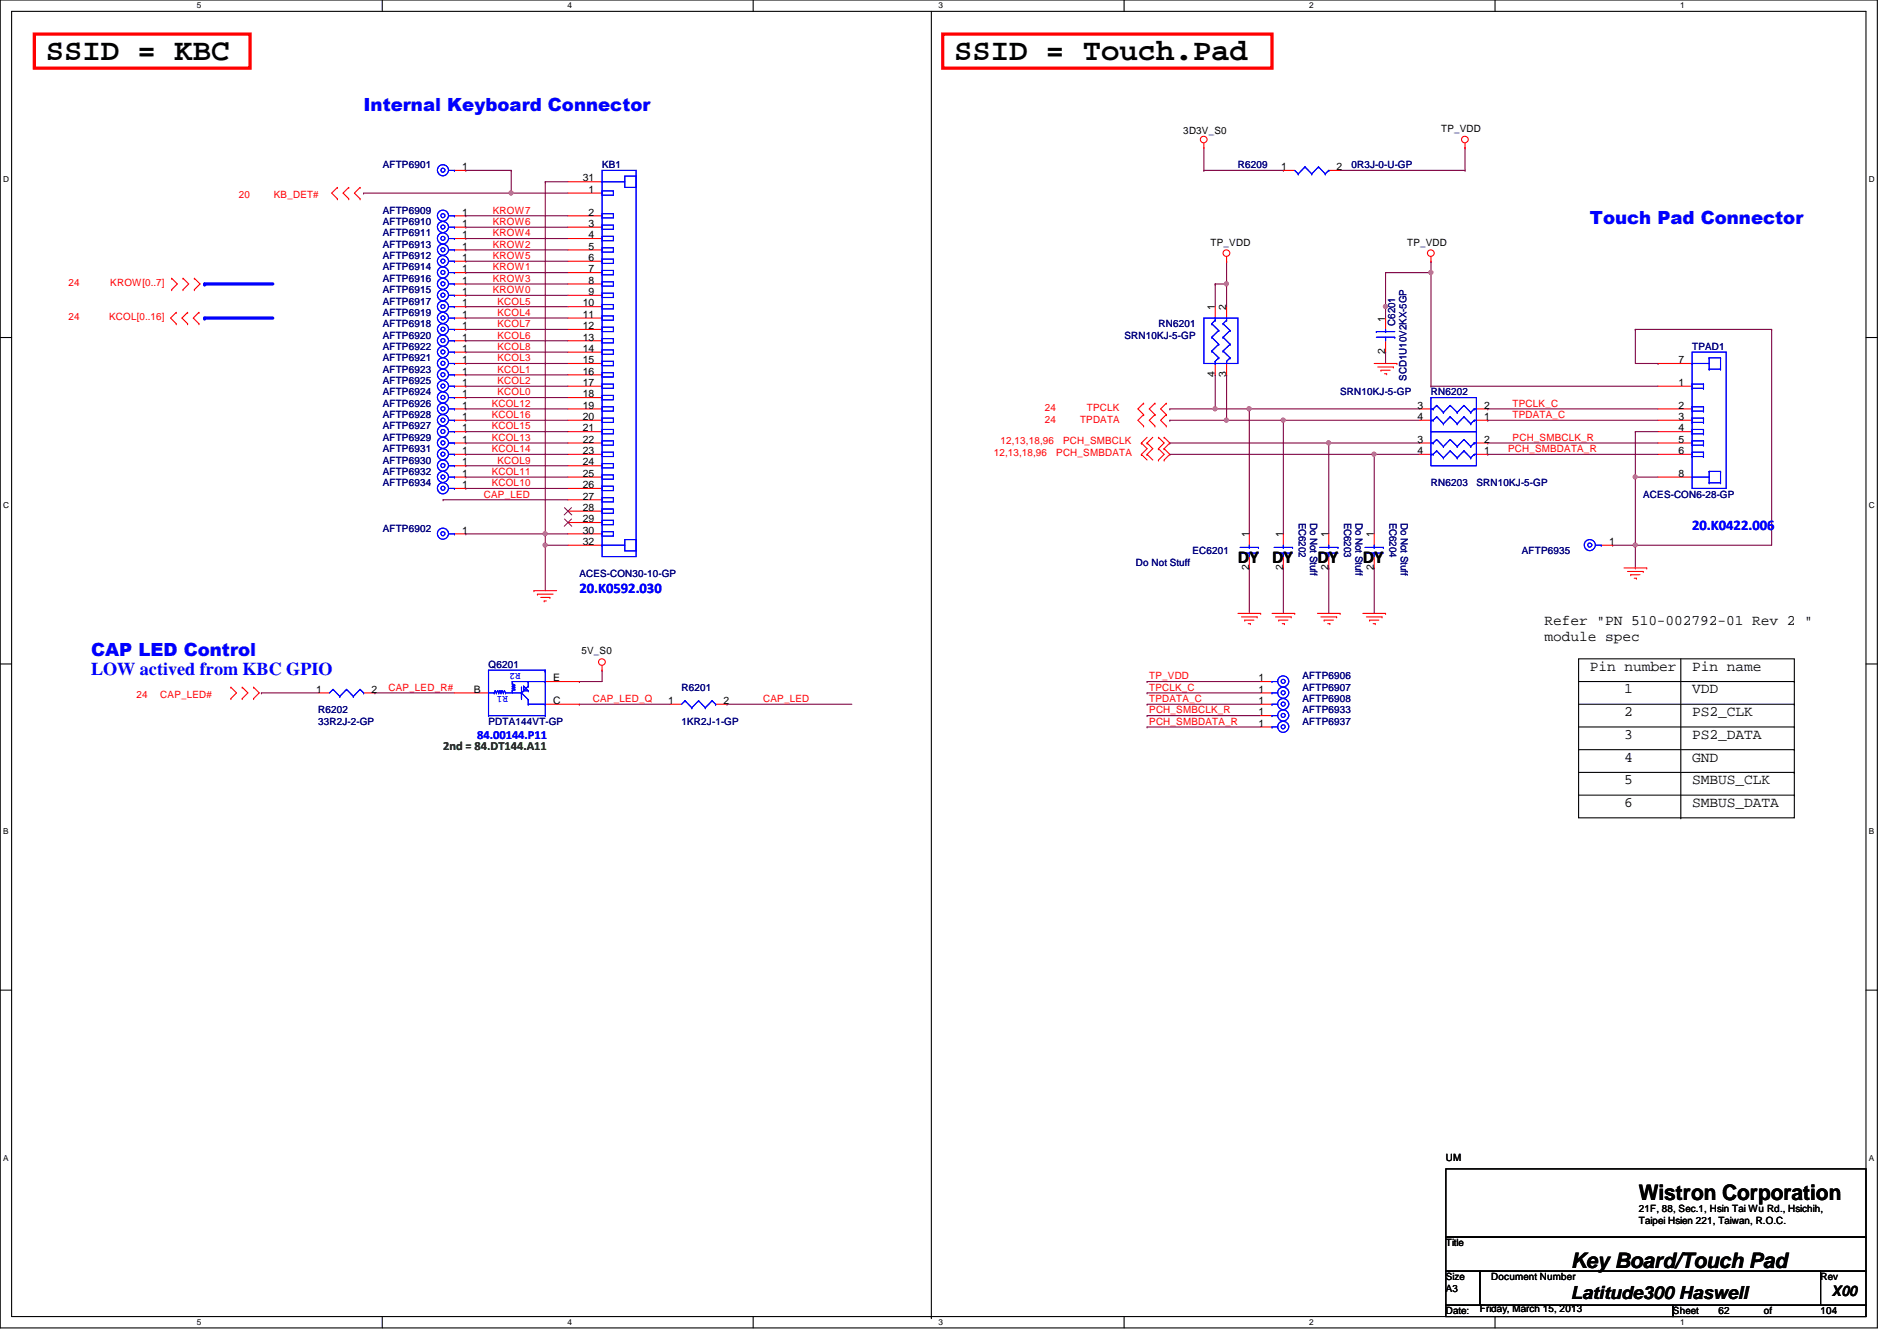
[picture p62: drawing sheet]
<svg xmlns="http://www.w3.org/2000/svg" width="297mm" height="210mm" viewBox="0 0 297 210" stroke-linecap="round" stroke-linejoin="round" font-family="sans-serif">
<defs><g id="words">
<g font-size="4.8">
<text x="7.2" y="9.4">SSID = KBC</text>
<text x="149.4" y="9.4">SSID = Touch.Pad</text>
</g>
<g font-size="3.3">
<text x="256.6" y="187.9">Wistron Corporation</text>
<text x="246" y="198.5">Key Board/Touch Pad</text>
</g>
<g font-size="2.8" fill="#00f">
<text x="56.9" y="17.4">Internal Keyboard Connector</text>
<text x="249" y="35.1">Touch Pad Connector</text>
<text x="14.3" y="105.7">LOW actived from KBC GPIO</text>
<text x="14.3" y="102.7">CAP LED Control</text>
</g>
<g font-size="2.8">
<text x="193.8" y="88.1">DY</text>
<text x="199.2" y="88.1">DY</text>
<text x="206.3" y="88.1">DY</text>
<text x="213.4" y="88.1">DY</text>
<text x="246" y="203.3">Latitude300 Haswell</text>
</g>
<g font-size="2.3" fill="#00f">
<text x="265" y="82.9">20.K0422.006</text>
<text x="90.7" y="92.8">20.K0592.030</text>
</g>
<g font-size="2.3">
<text x="241.8" y="97.9">Refer &quot;PN 510-002792-01 Rev 2 &quot;</text>
<text x="241.8" y="100.4">module spec</text>
<text x="249" y="105">Pin number</text>
<text x="265" y="105">Pin name</text>
<text x="254.3" y="112.1">2</text>
<text x="254.3" y="108.5">1</text>
<text x="265" y="112.1">PS2_CLK</text>
<text x="265" y="108.5">VDD</text>
<text x="254.3" y="115.7">3</text>
<text x="254.3" y="119.2">4</text>
<text x="265" y="115.7">PS2_DATA</text>
<text x="265" y="119.2">GND</text>
<text x="254.3" y="122.8">5</text>
<text x="265" y="122.8">SMBUS_CLK</text>
<text x="254.3" y="126.3">6</text>
<text x="265" y="126.3">SMBUS_DATA</text>
<text x="286.8" y="202.8">X00</text>
</g>
<text font-size="1.9" fill="#008000" x="69.4" y="117.4">2nd = 84.DT144.A11</text>
<text font-size="1.9" fill="#00f" x="74.7" y="115.7">84.00144.P11</text>
<g font-size="1.6">
<text x="185.3" y="21">3D3V_S0</text>
<text x="225.7" y="20.7">TP_VDD</text>
<text x="72.4" y="26.6">1</text>
<text x="91.3" y="28.4">31</text>
<text x="200.6" y="26.6">1</text>
<text x="209.3" y="26.6">2</text>
<text x="72.4" y="33.7">1</text>
<text x="72.4" y="35.5">1</text>
<text x="92.2" y="30.2">1</text>
<text x="92.2" y="33.7">2</text>
<text x="92.2" y="35.5">3</text>
<text x="72.4" y="40.9">1</text>
<text x="72.4" y="39.1">1</text>
<text x="72.4" y="37.3">1</text>
<text x="92.2" y="37.3">4</text>
<text x="92.2" y="39.1">5</text>
<text x="92.2" y="40.9">6</text>
<text x="189.6" y="38.4">TP_VDD</text>
<text x="220.3" y="38.4">TP_VDD</text>
<text x="72.4" y="44.4">1</text>
<text x="72.4" y="42.6">1</text>
<text x="72.4" y="46.2">1</text>
<text x="72.4" y="48">1</text>
<text x="91.3" y="48">10</text>
<text x="92.2" y="42.6">7</text>
<text x="92.2" y="44.4">8</text>
<text x="92.2" y="46.2">9</text>
<text x="72.4" y="49.7">1</text>
<text x="72.4" y="53.3">1</text>
<text x="72.4" y="51.5">1</text>
<text x="91.3" y="49.7">11</text>
<text x="91.3" y="51.5">12</text>
<text x="91.3" y="53.3">13</text>
<text x="190.2" y="48.6" transform="rotate(-90 190.2 48.6)">1</text>
<text x="192" y="48.6" transform="rotate(-90 192 48.6)">2</text>
<text x="216.9" y="50.3" transform="rotate(-90 216.9 50.3)">1</text>
<text x="72.4" y="58.6">1</text>
<text x="72.4" y="56.9">1</text>
<text x="72.4" y="55.1">1</text>
<text x="91.3" y="55.1">14</text>
<text x="91.3" y="56.9">15</text>
<text x="91.3" y="58.6">16</text>
<text x="190.2" y="59" transform="rotate(-90 190.2 59)">4</text>
<text x="192" y="59" transform="rotate(-90 192 59)">3</text>
<text x="216.9" y="55.5" transform="rotate(-90 216.9 55.5)">2</text>
<text x="262.8" y="56.9">7</text>
<text x="72.4" y="64">1</text>
<text x="72.4" y="65.7">1</text>
<text x="72.4" y="60.4">1</text>
<text x="72.4" y="62.2">1</text>
<text x="91.3" y="60.4">17</text>
<text x="91.3" y="62.2">18</text>
<text x="91.3" y="64">19</text>
<text x="91.3" y="65.7">20</text>
<text x="222" y="64">3</text>
<text x="222" y="65.7">4</text>
<text x="232.4" y="65.7">1</text>
<text x="232.4" y="64">2</text>
<text x="262.8" y="60.4">1</text>
<text x="262.8" y="64">2</text>
<text x="262.8" y="65.7">3</text>
<text x="72.4" y="71.1">1</text>
<text x="72.4" y="69.3">1</text>
<text x="72.4" y="67.5">1</text>
<text x="91.3" y="67.5">21</text>
<text x="91.3" y="69.3">22</text>
<text x="91.3" y="71.1">23</text>
<text x="222" y="69.3">3</text>
<text x="222" y="71.1">4</text>
<text x="232.4" y="71.1">1</text>
<text x="232.4" y="69.3">2</text>
<text x="262.8" y="67.5">4</text>
<text x="262.8" y="69.3">5</text>
<text x="262.8" y="71.1">6</text>
<text x="72.4" y="72.9">1</text>
<text x="72.4" y="74.6">1</text>
<text x="72.4" y="76.4">1</text>
<text x="91.3" y="72.9">24</text>
<text x="91.3" y="74.6">25</text>
<text x="91.3" y="76.4">26</text>
<text x="262.8" y="74.6">8</text>
<text x="72.4" y="83.5">1</text>
<text x="91.3" y="78.2">27</text>
<text x="91.3" y="80">28</text>
<text x="91.3" y="81.7">29</text>
<text x="91.3" y="83.5">30</text>
<text x="91.3" y="85.3">32</text>
<text x="195.6" y="89.2" transform="rotate(-90 195.6 89.2)">2</text>
<text x="195.6" y="84.1" transform="rotate(-90 195.6 84.1)">1</text>
<text x="200.9" y="89.2" transform="rotate(-90 200.9 89.2)">2</text>
<text x="200.9" y="84.1" transform="rotate(-90 200.9 84.1)">1</text>
<text x="208" y="89.2" transform="rotate(-90 208 89.2)">2</text>
<text x="208" y="84.1" transform="rotate(-90 208 84.1)">1</text>
<text x="215.1" y="89.2" transform="rotate(-90 215.1 89.2)">2</text>
<text x="215.1" y="84.1" transform="rotate(-90 215.1 84.1)">1</text>
<text x="252" y="85.3">1</text>
<text x="86.6" y="106.6">E</text>
<text x="91.1" y="102.4">5V_S0</text>
<text x="197.1" y="106.6">1</text>
<text x="49.5" y="108.4">1</text>
<text x="58.2" y="108.4">2</text>
<text x="74.2" y="108.4">B</text>
<text x="86.6" y="110.2">C</text>
<text x="104.6" y="110.2">1</text>
<text x="113.3" y="110.2">2</text>
<text x="197.1" y="112">1</text>
<text x="197.1" y="113.7">1</text>
<text x="197.1" y="108.4">1</text>
<text x="197.1" y="110.2">1</text>
<text x="226.4" y="181.7">UM</text>
<text x="256.6" y="189.7">21F, 88, Sec.1, Hsin Tai Wu Rd., Hsichih,</text>
<text x="256.6" y="191.6">Taipei Hsien 221, Taiwan, R.O.C.</text>
<text x="226.4" y="195.1">Title</text>
<text x="226.4" y="200.4">Size</text>
<text x="226.4" y="202.2">A3</text>
<text x="233.5" y="200.4">Document Number</text>
<text x="285.1" y="200.4">Rev</text>
<text x="226.4" y="205.7">Date:</text>
<text x="231.7" y="205.4">Friday, March 15, 2013</text>
<text x="262" y="205.7">Sheet</text>
<text x="269.1" y="205.7">62</text>
<text x="276.2" y="205.7">of</text>
<text x="285.1" y="205.7">104</text>
</g>
<g font-size="1.6" fill="#000080">
<text x="59.9" y="26.3">AFTP6901</text>
<text x="94.3" y="26.3">KB1</text>
<text x="193.8" y="26.3">R6209</text>
<text x="211.6" y="26.3">0R3J-0-U-GP</text>
<text x="59.9" y="33.4">AFTP6909</text>
<text x="59.9" y="35.2">AFTP6910</text>
<text x="59.9" y="40.6">AFTP6912</text>
<text x="59.9" y="38.8">AFTP6913</text>
<text x="59.9" y="37">AFTP6911</text>
<text x="59.9" y="44.1">AFTP6916</text>
<text x="59.9" y="42.3">AFTP6914</text>
<text x="59.9" y="45.9">AFTP6915</text>
<text x="59.9" y="47.7">AFTP6917</text>
<text x="59.9" y="49.4">AFTP6919</text>
<text x="59.9" y="53">AFTP6920</text>
<text x="59.9" y="51.2">AFTP6918</text>
<text x="176.1" y="53">SRN10KJ-5-GP</text>
<text x="181.4" y="51.2">RN6201</text>
<text x="218.4" y="51" transform="rotate(-90 218.4 51)">C6201</text>
<text x="59.9" y="58.3">AFTP6923</text>
<text x="59.9" y="56.6">AFTP6921</text>
<text x="59.9" y="54.8">AFTP6922</text>
<text x="220.2" y="59.6" transform="rotate(-90 220.2 59.6)">SCD1U10V2KX-5GP</text>
<text x="265" y="54.8">TPAD1</text>
<text x="59.9" y="63.7">AFTP6926</text>
<text x="59.9" y="65.4">AFTP6928</text>
<text x="59.9" y="60.1">AFTP6925</text>
<text x="59.9" y="61.9">AFTP6924</text>
<text x="209.8" y="61.9">SRN10KJ-5-GP</text>
<text x="224.1" y="61.9">RN6202</text>
<text x="59.9" y="70.8">AFTP6931</text>
<text x="59.9" y="69">AFTP6929</text>
<text x="59.9" y="67.2">AFTP6927</text>
<text x="59.9" y="72.6">AFTP6930</text>
<text x="59.9" y="74.3">AFTP6932</text>
<text x="59.9" y="76.1">AFTP6934</text>
<text x="224.1" y="76.1">RN6203</text>
<text x="231.2" y="76.1">SRN10KJ-5-GP</text>
<text x="257.3" y="77.9">ACES-CON6-28-GP</text>
<text x="59.9" y="83.2">AFTP6902</text>
<text x="203.4" y="81.8" transform="rotate(90 203.4 81.8)">EC6202</text>
<text x="205.1" y="81.8" transform="rotate(90 205.1 81.8)">Do Not Stuff</text>
<text x="210.5" y="81.8" transform="rotate(90 210.5 81.8)">EC6203</text>
<text x="212.3" y="81.8" transform="rotate(90 212.3 81.8)">Do Not Stuff</text>
<text x="217.6" y="81.8" transform="rotate(90 217.6 81.8)">EC6204</text>
<text x="219.4" y="81.8" transform="rotate(90 219.4 81.8)">Do Not Stuff</text>
<text x="177.8" y="88.6">Do Not Stuff</text>
<text x="186.7" y="86.8">EC6201</text>
<text x="238.3" y="86.8">AFTP6935</text>
<text x="90.7" y="90.3">ACES-CON30-10-GP</text>
<text x="76.5" y="104.6">Q6201</text>
<text x="204" y="106.3">AFTP6906</text>
<text x="49.8" y="111.7">R6202</text>
<text x="49.8" y="113.5">33R2J-2-GP</text>
<text x="76.5" y="113.5">PDTA144VT-GP</text>
<text x="106.7" y="108.1">R6201</text>
<text x="106.7" y="113.5">1KR2J-1-GP</text>
<text x="204" y="111.7">AFTP6933</text>
<text x="204" y="113.5">AFTP6937</text>
<text x="204" y="108.1">AFTP6907</text>
<text x="204" y="109.9">AFTP6908</text>
</g>
<g font-size="1.6" fill="#f00">
<text x="37.4" y="30.9">20</text>
<text x="42.9" y="30.9">KB_DET#</text>
<text x="77.2" y="33.4">KROW7</text>
<text x="77.2" y="35.2">KROW6</text>
<text x="77.2" y="40.6">KROW5</text>
<text x="77.2" y="38.8">KROW2</text>
<text x="77.2" y="37">KROW4</text>
<text x="10.7" y="44.8">24</text>
<text x="17.3" y="44.8">KROW[0..7]</text>
<text x="77.2" y="45.9">KROW0</text>
<text x="77.2" y="44.1">KROW3</text>
<text x="77.2" y="42.3">KROW1</text>
<text x="77.9" y="47.7">KCOL5</text>
<text x="10.7" y="50.2">24</text>
<text x="17.1" y="50.2">KCOL[0..16]</text>
<text x="77.9" y="49.4">KCOL4</text>
<text x="77.9" y="53">KCOL6</text>
<text x="77.9" y="51.2">KCOL7</text>
<text x="77.9" y="56.6">KCOL3</text>
<text x="77.9" y="54.8">KCOL8</text>
<text x="77.9" y="58.3">KCOL1</text>
<text x="77" y="63.7">KCOL12</text>
<text x="77" y="65.4">KCOL16</text>
<text x="77.9" y="61.9">KCOL0</text>
<text x="77.9" y="60.1">KCOL2</text>
<text x="163.6" y="64.4">24</text>
<text x="170.2" y="64.4">TPCLK</text>
<text x="236.9" y="63.7">TPCLK_C</text>
<text x="236.9" y="65.4">TPDATA_C</text>
<text x="77" y="69">KCOL13</text>
<text x="77" y="67.2">KCOL15</text>
<text x="77" y="70.8">KCOL14</text>
<text x="155.6" y="71.3">12,13,18,96</text>
<text x="156.7" y="69.6">12,13,18,96</text>
<text x="163.6" y="66.2">24</text>
<text x="165.4" y="71.3">PCH_SMBDATA</text>
<text x="166.5" y="69.6">PCH_SMBCLK</text>
<text x="169.1" y="66.2">TPDATA</text>
<text x="236.1" y="70.8">PCH_SMBDATA_R</text>
<text x="236.9" y="69">PCH_SMBCLK_R</text>
<text x="75.8" y="77.9">CAP_LED</text>
<text x="77" y="76.1">KCOL10</text>
<text x="77" y="74.3">KCOL11</text>
<text x="77.9" y="72.6">KCOL9</text>
<text x="180" y="106.3">TP_VDD</text>
<text x="21.4" y="109.2">24</text>
<text x="25.1" y="109.2">CAP_LED#</text>
<text x="60.8" y="108.1">CAP_LED_R#</text>
<text x="92.8" y="109.9">CAP_LED_Q</text>
<text x="119.5" y="109.9">CAP_LED</text>
<text x="180" y="109.9">TPDATA_C</text>
<text x="180" y="108.1">TPCLK_C</text>
<text x="180" y="111.7">PCH_SMBCLK_R</text>
<text x="180" y="113.5">PCH_SMBDATA_R</text>
</g>
<g font-size="1.6" fill="#00f">
<text x="81.5" y="105.4" transform="rotate(180 81.5 105.4)">R2</text>
<text x="79.5" y="108.9" transform="rotate(180 79.5 108.9)">R1</text>
</g>
<g font-size="1.3">
<text x="30.8" y="1.3">5</text>
<text x="88.9" y="1.3">4</text>
<text x="146.9" y="1.3">3</text>
<text x="205" y="1.3">2</text>
<text x="263.1" y="1.3">1</text>
<text x=".5" y="28.4">D</text>
<text x="292.6" y="28.4">D</text>
<text x=".5" y="79.5">C</text>
<text x="292.6" y="79.5">C</text>
<text x=".5" y="130.6">B</text>
<text x="292.6" y="130.6">B</text>
<text x=".5" y="181.7">A</text>
<text x="292.6" y="181.7">A</text>
<text x="30.8" y="207.4">5</text>
<text x="88.9" y="207.4">4</text>
<text x="146.9" y="207.4">3</text>
<text x="205" y="207.4">2</text>
<text x="263.1" y="207.4">1</text>
</g>
</g></defs>
<path d="M0 0h294v207.9h-294zM1.8 1.8h290.4v204.3h-290.4z" fill="none" stroke="#000" stroke-width=".17"/>
<g fill="#fff">
<path d="M30.8 .2h.7v1.4h-.7z"/>
<path d="M30.8 206.2h.7v1.4h-.7z"/>
</g>
<path d="M59.9 0v1.8M59.9 206.1v1.8" fill="none" stroke="#000" stroke-width=".17"/>
<g fill="#fff">
<path d="M88.9 .2h.6v1.4h-.6z"/>
<path d="M88.9 206.2h.6v1.4h-.6z"/>
</g>
<path d="M117.9 0v1.8M117.9 206.1v1.8" fill="none" stroke="#000" stroke-width=".17"/>
<g fill="#fff">
<path d="M146.9 .2h.7v1.4h-.7z"/>
<path d="M146.9 206.2h.7v1.4h-.7z"/>
</g>
<path d="M176 0v1.8M176 206.1v1.8" fill="none" stroke="#000" stroke-width=".17"/>
<g fill="#fff">
<path d="M205 .2h.7v1.4h-.7z"/>
<path d="M205 206.2h.7v1.4h-.7z"/>
</g>
<path d="M234.1 0v1.8M234.1 206.1v1.8" fill="none" stroke="#000" stroke-width=".17"/>
<g fill="#fff">
<path d="M263.1 .2h.7v1.4h-.7z"/>
<path d="M263.1 206.2h.7v1.4h-.7z"/>
<path d="M.5 27.3h.9v1.4h-.9z"/>
<path d="M292.6 27.3h.9v1.4h-.9z"/>
<path d="M.5 78.4h.9v1.4h-.9z"/>
<path d="M292.6 78.4h.9v1.4h-.9z"/>
</g>
<path d="M0 52.8h1.8M292.2 52.8h1.8" fill="none" stroke="#000" stroke-width=".17"/>
<g fill="#fff">
<path d="M.5 129.5h.8v1.4h-.8z"/>
<path d="M292.6 129.5h.9v1.4h-.9z"/>
</g>
<path d="M0 103.9h1.8M292.2 103.9h1.8" fill="none" stroke="#000" stroke-width=".17"/>
<g fill="#fff">
<path d="M.5 180.5h.8v1.4h-.8z"/>
<path d="M292.6 180.5h.9v1.4h-.9z"/>
</g>
<path d="M0 155h1.8M292.2 155h1.8" fill="none" stroke="#000" stroke-width=".17"/>
<path d="M183.2 64h.1M183.2 65.8h.1M183.2 64h7.1M183.2 65.8h8.9M195.6 64h.1M195.6 64h26.7M40.9 108.5h.1M40.9 108.5h8.9M58.7 108.5h.1M58.7 108.5h12.5" fill="none" stroke="#800040" stroke-width=".17"/>
<circle cx="195.6" cy="64" r=".32" fill="#f0f"/>
<circle cx="195.6" cy="64" r=".32" fill="none" stroke="#f0f" stroke-width=".17"/>
<g fill="none" stroke="#800040" stroke-width=".17">
<path d="M188.5 26.7h.1M188.5 26.7h12.5M188.5 23.1v3.6M201 26.7h.1M209.8 26.7h19.6M229.4 26.7h.1M229.4 23.1h.1M229.4 23.1v3.6M192.1 40.9h.1M192.1 40.9v3.5M256.1 51.6h.1M256.1 51.6v5.3"/>
<path d="M256.1 51.6h21.3M201 65.8h.1M201 65.8h21.3M224.1 60.5h.1M224.1 60.5h35.5"/>
</g>
<path d="M32 44.4h10.7" fill="none" stroke="#00f" stroke-width=".51"/>
<circle cx="32" cy="44.4" r=".25" fill="#00f"/>
<path d="M32 49.8h10.7" fill="none" stroke="#00f" stroke-width=".51"/>
<circle cx="32" cy="49.8" r=".25" fill="#00f"/>
<path d="M85.4 28.4h.1M85.4 28.4h3.5M85.4 28.4v55.2M256.1 56.9h3.5M259.6 56.9h.1M277.4 51.6h.1M277.4 51.6v33.7M85.4 85.3h.1M85.4 83.6h.1M85.4 85.3h3.5" fill="none" stroke="#800040" stroke-width=".17"/>
<circle cx="85.4" cy="83.5" r=".32" fill="#f0f"/>
<circle cx="85.4" cy="83.5" r=".32" fill="none" stroke="#f0f" stroke-width=".17"/>
<path d="M256.1 74.7h.1M256.1 74.7h3.5M256.1 74.7v10.6M256.1 85.3h.1" fill="none" stroke="#800040" stroke-width=".17"/>
<circle cx="256" cy="85.3" r=".32" fill="#f0f"/>
<circle cx="256" cy="85.3" r=".32" fill="none" stroke="#f0f" stroke-width=".17"/>
<path d="M85.4 85.3h.1M85.4 85.3v7.2" fill="none" stroke="#800040" stroke-width=".17"/>
<circle cx="85.4" cy="85.3" r=".32" fill="#f0f"/>
<circle cx="85.4" cy="85.3" r=".32" fill="none" stroke="#f0f" stroke-width=".17"/>
<path d="M217 55.1h.1M217 48h.1M217 48v1.8M217 55.1v1.8" fill="none" stroke="#800040" stroke-width=".17"/>
<circle cx="216.9" cy="48" r=".32" fill="#f0f"/>
<circle cx="216.9" cy="48" r=".32" fill="none" stroke="#f0f" stroke-width=".17"/>
<path d="M256.1 74.7h.1M256.1 67.6v7.1M256.1 85.3h.1M256.1 85.3h21.3" fill="none" stroke="#800040" stroke-width=".17"/>
<circle cx="256" cy="74.6" r=".32" fill="#f0f"/>
<circle cx="256" cy="74.6" r=".32" fill="none" stroke="#f0f" stroke-width=".17"/>
<path d="M72.9 26.7h.1M72.9 26.7h7.1M80 30.2h.1M80 26.7h.1M80 30.2h8.9M80 26.7v3.5" fill="none" stroke="#800040" stroke-width=".17"/>
<circle cx="80" cy="30.2" r=".32" fill="#f0f"/>
<circle cx="80" cy="30.2" r=".32" fill="none" stroke="#f0f" stroke-width=".17"/>
<g fill="none" stroke="#800040" stroke-width=".17">
<path d="M56.9 30.2h.1M56.9 30.2h23.1M72.9 33.8h.1M72.9 39.1h.1M72.9 37.3h.1M72.9 35.6h.1M72.9 33.8h16M72.9 39.1h16M72.9 37.3h16M72.9 35.6h16M72.9 49.8h.1M72.9 56.9h.1"/>
<path d="M72.9 40.9h.1M72.9 48h.1M72.9 55.1h.1M72.9 46.2h.1M72.9 53.3h.1M72.9 44.4h.1M72.9 51.6h.1M72.9 58.7h.1M72.9 42.7h.1M72.9 49.8h16M72.9 56.9h16M72.9 40.9h16"/>
<path d="M72.9 48h16M72.9 55.1h16M72.9 46.2h16M72.9 53.3h16M72.9 44.4h16M72.9 51.6h16M72.9 58.7h16M72.9 42.7h16M217 42.7h.1M217 42.7h7.1M224.1 40.9h.1M224.1 42.7h.1"/>
<path d="M224.1 40.9v19.6M72.9 69.3h.1M72.9 76.5h.1M72.9 64h.1M72.9 74.7h.1M72.9 62.2h.1M72.9 72.9h.1M72.9 60.5h.1M72.9 67.6h.1M72.9 71.1h.1M72.9 65.8h.1M72.9 67.6h16"/>
<path d="M72.9 69.3h16M72.9 76.5h16M72.9 64h16M72.9 74.7h16M72.9 62.2h16M72.9 72.9h16M72.9 60.5h16M72.9 71.1h16M72.9 65.8h16M256.1 67.6h.1M256.1 67.6h3.5M90.7 106.7h.1"/>
<path d="M90.7 110.2h.1M90.7 110.2h14.2M94.3 104.9h.1M94.3 104.9v1.8h-3.6M113.8 110.2h.1M113.8 110.2h19.6"/>
</g>
<circle cx="224" cy="42.6" r=".32" fill="#f0f"/>
<circle cx="224" cy="42.6" r=".32" fill="none" stroke="#f0f" stroke-width=".17"/>
<path d="M201 65.8h.1M201 65.8v17.8M233 64h.1M233 64h26.6" fill="none" stroke="#800040" stroke-width=".17"/>
<circle cx="200.9" cy="65.8" r=".32" fill="#f0f"/>
<circle cx="200.9" cy="65.8" r=".32" fill="none" stroke="#f0f" stroke-width=".17"/>
<path d="M192.1 65.8h.1M192.1 65.8h8.9" fill="none" stroke="#800040" stroke-width=".17"/>
<circle cx="192" cy="65.8" r=".32" fill="#f0f"/>
<circle cx="192" cy="65.8" r=".32" fill="none" stroke="#f0f" stroke-width=".17"/>
<path d="M192.1 44.4h.1M192.1 44.4v3.6M195.6 88.9h.1M195.6 88.9v7.1" fill="none" stroke="#800040" stroke-width=".17"/>
<circle cx="192" cy="44.4" r=".32" fill="#f0f"/>
<circle cx="192" cy="44.4" r=".32" fill="none" stroke="#f0f" stroke-width=".17"/>
<path d="M192.1 58.7h.1M192.1 58.7v7.1M190.3 64h.1M190.3 64h5.3M195.6 64h.1M195.6 64v19.6M233 65.8h.1M233 65.8h26.6" fill="none" stroke="#800040" stroke-width=".17"/>
<circle cx="190.3" cy="64" r=".32" fill="#f0f"/>
<circle cx="190.3" cy="64" r=".32" fill="none" stroke="#f0f" stroke-width=".17"/>
<g fill="none" stroke="#800040" stroke-width=".17">
<path d="M190.3 58.7h.1M190.3 44.4h.1M190.3 44.4v3.6M190.3 58.7v5.3M190.3 44.4h1.8M69.4 78.2h.1M69.4 78.2h19.5M208.1 69.3h.1M208.1 69.3v14.3M208.1 69.3h14.2M72.9 83.6h.1M72.9 83.6h16"/>
<path d="M85.4 83.6h.1M85.4 85.3h.1M85.4 83.6v1.7M201 88.9h.1M201 88.9v7.1M252.5 85.3h.1M252.5 85.3h3.6v3.6M256.1 88.9h.1M179.6 110.2h.1M179.6 106.7h.1M179.6 108.5h.1M179.6 112h.1"/>
<path d="M179.6 113.8h.1M179.6 110.2h17.8M179.6 106.7h17.8M179.6 108.5h17.8M179.6 112h17.8M179.6 113.8h17.8"/>
</g>
<circle cx="208" cy="69.3" r=".32" fill="#f0f"/>
<circle cx="208" cy="69.3" r=".32" fill="none" stroke="#f0f" stroke-width=".17"/>
<path d="M215.2 71.1h.1M215.2 71.1v12.5M215.2 71.1h7.1" fill="none" stroke="#800040" stroke-width=".17"/>
<circle cx="215.2" cy="71.1" r=".32" fill="#f0f"/>
<circle cx="215.2" cy="71.1" r=".32" fill="none" stroke="#f0f" stroke-width=".17"/>
<g fill="none" stroke="#800040" stroke-width=".17">
<path d="M217 42.7h.1M217 42.7v5.3M183.2 71.1h.1M183.2 69.3h.1M183.2 69.3h24.9M183.2 71.1h32M233 69.3h.1M233 71.1h.1M233 69.3h26.6M233 71.1h26.6M208.1 88.9h.1M208.1 88.9v7.1"/>
<path d="M215.2 88.9h.1M215.2 88.9v7.1"/>
</g>
<g fill="none" stroke="#f00" stroke-width=".17">
<path d="M52.8 31.1h.1M52.8 29.3h.1M52.8 29.3l-.9 .9 .9 .9M54.6 29.3h.1M54.6 31.1h.1M54.6 29.3l-.9 .9 .9 .9M56.4 31.1h.1M56.4 29.3h.1M56.4 29.3l-.9 .9 .9 .9M71.2 39.1h1.7M71.2 33.8h1.7M71.2 35.6h1.7"/>
<path d="M71.2 26.7h1.7M71.2 37.3h1.7M88.9 39.1h5.4M88.9 33.8h5.4M88.9 35.6h5.4M88.9 30.2h5.4M88.9 37.3h5.4M88.9 28.4h5.4M188.5 23.1h.1M188.5 22.4v.7M201 26.7h1.7M208.1 26.7h1.7"/>
<path d="M229.4 23.1h.1M229.4 22.4v.7M26.9 45.3h.1M26.9 43.6h.1M26.9 43.6l.9 .8-.9 .9M27.6 50.7h.1M27.6 48.9h.1M27.6 48.9l-.9 .9 .9 .9M28.7 43.6h.1M28.7 45.3h.1M28.7 43.6l.8 .8-.8 .9M29.4 48.9h.1"/>
<path d="M29.4 50.7h.1M29.4 48.9l-.9 .9 .9 .9M30.4 45.3h.1M30.4 43.6h.1M30.4 43.6l.9 .8-.9 .9M31.2 50.7h.1M31.2 48.9h.1M31.2 48.9l-.9 .9 .9 .9M71.2 56.9h1.7M71.2 40.9h1.7M71.2 44.4h1.7M71.2 49.8h1.7"/>
<path d="M71.2 53.3h1.7M71.2 42.7h1.7M71.2 46.2h1.7M71.2 48h1.7M71.2 51.6h1.7M71.2 55.1h1.7M71.2 58.7h1.7M88.9 56.9h5.4M88.9 40.9h5.4M88.9 44.4h5.4M88.9 49.8h5.4M88.9 53.3h5.4"/>
<path d="M88.9 42.7h5.4M88.9 46.2h5.4M88.9 48h5.4M88.9 51.6h5.4M88.9 55.1h5.4M88.9 58.7h5.4M190.3 48v1.8M190.3 56.9v1.8M192.1 40.9h.1M192.1 40.2v.7M192.1 48v1.8M192.1 56.9v1.8"/>
<path d="M215.2 56.9h3.5M215.7 57.4h2.5M216.2 58h.1M216.2 58h1.5M216.8 58.5h.3M217 49.8v1.8M217 53.3v1.8M217.1 58.5h.1M218.2 57.4h.1M218.7 56.9h.1M224.1 40.9h.1M224.1 40.2v.7"/>
<path d="M259.6 56.9h5.4M71.2 71.1h1.7M71.2 64h1.7M71.2 72.9h1.7M71.2 74.7h1.7M71.2 69.3h1.7M71.2 65.8h1.7M71.2 60.5h1.7M71.2 62.2h1.7M71.2 67.6h1.7M71.2 76.5h1.7M88.9 71.1h5.4"/>
<path d="M88.9 64h5.4M88.9 72.9h5.4M88.9 74.7h5.4M88.9 69.3h5.4M88.9 65.8h5.4M88.9 60.5h5.4M88.9 62.2h5.4M88.9 67.6h5.4M88.9 76.5h5.4M88.9 78.2h5.4M178.7 71.1h.1M178.7 69.3h.1"/>
<path d="M178.7 69.3l.9 .9-.9 .9M178.7 71.1l.9 .9M179.1 64.9h.1M179.1 63.1h.1M179.1 66.7h.1M179.1 64.9l-.9 .9 .9 .9M179.1 63.1l-.9 .9 .9 .9M179.6 71.1h.1M179.6 69.3h.1M179.6 69.3l.9 .9-.9 .9M179.6 71.1l.9 .9M179.6 68.5l-.9 .8"/>
<path d="M180.5 68.5l-.9 .8M180.8 63.1h.1M180.8 64.9h.1M180.8 66.7h.1M180.8 63.1l-.8 .9 .8 .9M180.8 64.9l-.8 .9 .8 .9M181.4 70.2h.1M181.4 72h.1M181.4 68.5h.1M181.4 70.2l.9 .9-.9 .9M181.4 68.5l.9 .8-.9 .9M182.3 72h.1"/>
<path d="M182.3 70.2h.1M182.3 68.5h.1M182.3 70.2l.9 .9-.9 .9M182.3 68.5l.9 .8-.9 .9M182.6 64.9h.1M182.6 63.1h.1M182.6 66.7h.1M182.6 64.9l-.9 .9 .9 .9M182.6 63.1l-.9 .9 .9 .9M222.3 71.1h1.8M222.3 64h1.8M222.3 69.3h1.8"/>
<path d="M222.3 65.8h1.8M231.2 71.1h1.8M231.2 64h1.8M231.2 69.3h1.8M231.2 65.8h1.8M259.6 71.1h5.4M259.6 64h5.4M259.6 74.7h5.4M259.6 69.3h5.4M259.6 65.8h5.4M259.6 60.5h5.4M259.6 67.6h5.4"/>
<path d="M71.2 83.6h1.7M83.6 92.5h.1M83.6 92.5h3.6M84.2 93h.1M84.2 93h2.4M84.7 93.5h1.4M85.2 94.1h.1M85.2 94.1h.4M86.1 93.5h.1M88.9 80h5.4M88.9 81.8h5.4M88.9 83.6h5.4"/>
<path d="M88.9 85.3h5.4M193.8 96h3.6M194.4 96.6h2.4M194.9 97.1h.1M194.9 97.1h1.4M195.4 97.6h.4M195.6 83.6v1.7M195.6 87.1v1.8M195.8 97.6h.1M196.8 96.6h.1M197.4 96h.1M199.2 96h3.5"/>
<path d="M199.7 96.6h2.5M200.2 97.1h.1M200.2 97.1h1.5M200.8 97.6h.3M201 83.6v1.7M201 87.1v1.8M201.1 97.6h.1M202.2 96.6h.1M202.7 96h.1M206.3 96h3.5M206.8 96.6h2.5M207.3 97.1h.1"/>
<path d="M207.3 97.1h1.5M207.9 97.6h.3M208.1 83.6v1.7M208.1 87.1v1.8M208.2 97.6h.1M209.3 96.6h.1M209.8 96h.1M213.4 96h3.6M213.9 96.6h2.5M214.5 97.1h.1M214.5 97.1h1.4M215 97.6h.3"/>
<path d="M215.2 83.6v1.7M215.2 87.1v1.8M215.3 97.6h.1M216.4 96.6h.1M217 96h.1M250.7 85.3h1.8M254.3 88.9h3.5M254.8 89.5h2.5M255.4 90h.1M255.4 90h1.4M255.9 90.5h.3M256.2 90.5h.1"/>
<path d="M257.3 89.5h.1M257.8 88.9h.1M36.1 109.3h.1M36.1 107.6h.1M36.1 107.6l.9 .9-.9 .8M37.9 107.6h.1M37.9 109.3h.1M37.9 107.6l.9 .9-.9 .8M39.7 109.3h.1M39.7 107.6h.1M39.7 107.6l.9 .9-.9 .8M49.8 108.5h1.8"/>
<path d="M56.9 108.5h1.8M71.2 108.5h5.3M85.4 106.7h5.3M85.4 110.2h5.3M94.3 104.9h.1M94.3 104.2v.7M104.9 110.2h1.8M112.1 110.2h1.7M197.4 112h1.8M197.4 113.8h1.8M197.4 106.7h1.8M197.4 108.5h1.8"/>
<path d="M197.4 110.2h1.8"/>
<circle cx="188.5" cy="21.8" r=".52"/>
<circle cx="192" cy="39.6" r=".52"/>
<circle cx="224.1" cy="39.6" r=".52"/>
<circle cx="229.4" cy="21.8" r=".52"/>
<circle cx="94.3" cy="103.6" r=".52"/>
</g>
<g fill="none" stroke="#000" stroke-width=".17">
<path d="M145.8 1.8v204.4M247.2 103.1h33.8v24.9h-33.8zM247.2 110.2h33.8M247.2 113.8h33.8M247.2 117.3h33.8M247.2 106.7h33.8M263.2 103.1v24.9M281 110.2h.1M281 113.8h.1M281 117.3h.1M281 106.7h.1M247.2 120.9h33.8"/>
<path d="M247.2 124.5h33.8M263.2 128h.1M281 120.9h.1M281 124.5h.1M226.4 183h65.8v10.6h-65.8zM226.4 193.6h65.8v5.4h-65.8zM226.4 199h5.3v5.3h-5.3zM231.7 199h53.4v5.3h-53.4zM285.1 199h7.1v5.3h-7.1zM145.8 206.2h.1M226.4 204.3h35.6v1.8h-35.6zM262 204.3h30.2v1.8h-30.2z"/>
</g>
<path d="M5.4 5.3h33.8v5.4h-33.8zM147.6 5.3h51.6v5.4h-51.6z" fill="none" stroke="#f00" stroke-width=".51"/>
<g fill="none" stroke="#00f" stroke-width=".17">
<path d="M70.3 39.1h.9M70.3 33.8h.9M70.3 35.6h.9M70.3 26.7h.9M70.3 37.3h.9M71.2 39.1h.1M71.2 33.8h.1M71.2 35.6h.1M71.2 26.7h.1M71.2 37.3h.1M94.3 26.7h5.3v60.4h-5.3zM94.3 33.4h1.8v.7h-1.8z"/>
<path d="M94.3 35.2h1.8v.7h-1.8zM94.3 37h1.8v.7h-1.8zM94.3 38.8h1.8v.7h-1.8zM94.3 29.9h1.8v.7h-1.8zM94.3 28.4h.1M94.3 28.4h3.5M97.8 27.6h1.8v1.7h-1.8zM202.7 26.7l.6 .5M203.3 27.2h.1M204.3 26.1h.1M204.3 26.1l-1 1.1M204.3 26.1l1.1 1.1"/>
<path d="M205.4 27.2h.1M206.5 26.1h.1M206.5 26.1l-1.1 1.1M206.5 26.1l1 1.1M207.5 27.2h.1M208.1 26.7h.1M208.1 26.7l-.6 .5M70.3 40.9h.9M70.3 44.4h.9M70.3 49.8h.9M70.3 53.3h.9M70.3 56.9h.9"/>
<path d="M70.3 58.7h.9M70.3 42.7h.9M70.3 46.2h.9M70.3 51.6h.9M70.3 55.1h.9M70.3 48h.9M71.2 40.9h.1M71.2 44.4h.1M71.2 49.8h.1M71.2 53.3h.1M71.2 58.7h.1M71.2 42.7h.1"/>
<path d="M71.2 46.2h.1M71.2 56.9h.1M71.2 51.6h.1M71.2 55.1h.1M71.2 48h.1M94.3 40.6h1.8v.6h-1.8zM94.3 42.3h1.8v.7h-1.8zM94.3 44.1h1.8v.7h-1.8zM94.3 45.9h1.8v.7h-1.8zM94.3 58.3h1.8v.7h-1.8zM94.3 56.6h1.8v.6h-1.8zM94.3 54.8h1.8v.7h-1.8z"/>
<path d="M94.3 53h1.8v.7h-1.8zM94.3 51.2h1.8v.7h-1.8zM94.3 49.4h1.8v.7h-1.8zM94.3 47.7h1.8v.6h-1.8zM188.5 49.8h5.3v7.1h-5.3zM189.7 50.7h.1M189.7 52.8h.1M189.7 54.9h.1M189.7 50.7l1.1 1M189.7 52.8l1.1 1.1M189.7 54.9l1.1 1.1M190.3 50.1h.1"/>
<path d="M190.3 56.6h.1M190.3 56.9h.1M190.3 49.8v.3M190.3 56.6v.3M190.3 50.1l-.6 .6M190.8 51.7h.1M190.8 53.9h.1M190.8 56h.1M190.8 51.7l-1.1 1.1M190.8 53.9l-1.1 1M190.8 56l-.5 .6M191.5 54.9h.1"/>
<path d="M191.5 52.8h.1M191.5 50.7h.1M191.5 54.9l1.1 1.1M191.5 52.8l1.1 1.1M191.5 50.7l1.1 1M192.1 56.6h.1M192.1 50.1h.1M192.1 49.8h.1M192.1 49.8v.3M192.1 56.6v.3M192.1 50.1l-.6 .6M192.6 56h.1"/>
<path d="M192.6 53.9h.1M192.6 51.7h.1M192.6 56l-.5 .6M192.6 53.9l-1.1 1M192.6 51.7l-1.1 1.1M215.5 51.9h.1M215.5 51.9h2.9M215.5 52.8h2.9M217 51.9h.1M217 52.8h.1M217 51.6v.3M217 52.8v.5"/>
<path d="M218.4 52.8h.1M265 55.1h5.3v21.4h-5.3zM265 56.9h.1M265 56.9h2.6M267.6 56h.1M267.6 57.8h.1M267.6 56h1.8M267.6 56v1.8M267.6 57.8h1.8M269.4 57.8h.1M269.4 56h.1M269.4 56v1.8"/>
<path d="M70.3 71.1h.9M70.3 64h.9M70.3 72.9h.9M70.3 74.7h.9M70.3 69.3h.9M70.3 65.8h.9M70.3 60.5h.9M70.3 67.6h.9M70.3 62.2h.9M70.3 76.5h.9M71.2 71.1h.1M71.2 64h.1"/>
<path d="M71.2 72.9h.1M71.2 74.7h.1M71.2 65.8h.1M71.2 60.5h.1M71.2 69.3h.1M71.2 67.6h.1M71.2 62.2h.1M71.2 76.5h.1M94.3 61.9h1.8v.7h-1.8zM94.3 60.1h1.8v.7h-1.8zM94.3 77.9h1.8v.7h-1.8zM94.3 76.1h1.8v.7h-1.8z"/>
<path d="M94.3 74.3h1.8v.7h-1.8zM94.3 72.6h1.8v.6h-1.8zM94.3 70.8h1.8v.7h-1.8zM94.3 69h1.8v.7h-1.8zM94.3 67.2h1.8v.7h-1.8zM94.3 65.4h1.8v.7h-1.8zM94.3 63.7h1.8v.6h-1.8zM94.3 79.7h1.8v.6h-1.8zM224.1 67.6h7.1v5.3h-7.1zM224.1 62.2h7.1v5.4h-7.1zM224.1 71.1h.1M224.1 65.8h.1"/>
<path d="M224.1 71.1h.3M224.1 64h.3M224.1 69.3h.3M224.1 65.8h.3M224.4 71.1h.1M224.4 69.3h.1M224.4 65.8h.1M224.4 64h.1M225 70.6h.1M225 68.8h.1M225 65.2h.1M225 63.5h.1"/>
<path d="M225 70.6l1 1.1M225 70.6l-.6 .5M225 68.8l-.6 .5M225 68.8l1 1.1M225 65.2l1 1.1M225 65.2l-.6 .6M225 63.5l-.6 .5M225 63.5l1 1.1M226 71.7h.1M226 69.9h.1M226 66.3h.1M226 64.6h.1"/>
<path d="M227.1 70.6h.1M227.1 68.8h.1M227.1 65.2h.1M227.1 63.5h.1M227.1 70.6l1.1 1.1M227.1 70.6l-1.1 1.1M227.1 68.8l-1.1 1.1M227.1 68.8l1.1 1.1M227.1 65.2l1.1 1.1M227.1 65.2l-1.1 1.1M227.1 63.5l-1.1 1.1M227.1 63.5l1.1 1.1"/>
<path d="M228.2 71.7h.1M228.2 69.9h.1M228.2 66.3h.1M228.2 64.6h.1M229.2 70.6h.1M229.2 68.8h.1M229.2 65.2h.1M229.2 63.5h.1M229.2 70.6l1.1 1.1M229.2 70.6l-1 1.1M229.2 68.8l-1 1.1M229.2 68.8l1.1 1.1"/>
<path d="M229.2 65.2l1.1 1.1M229.2 65.2l-1 1.1M229.2 63.5l-1 1.1M229.2 63.5l1.1 1.1M230.3 71.7h.1M230.3 69.9h.1M230.3 66.3h.1M230.3 64.6h.1M230.8 71.1h.1M230.8 69.3h.1M230.8 65.8h.1M230.8 64h.1"/>
<path d="M230.8 71.1h.4M230.8 64h.4M230.8 71.1l-.5 .6M230.8 69.3h.4M230.8 69.3l-.5 .6M230.8 65.8h.4M230.8 65.8l-.5 .5M230.8 64l-.5 .6M231.2 69.3h.1M231.2 64h.1M265 60.1h.1M265 60.8h.1"/>
<path d="M265 63.7h.1M265 64.3h.1M265 65.4h.1M265 66.1h.1M265 67.2h.1M265 67.9h.1M265 74.7h.1M265 69h.1M265 69.7h.1M265 70.8h.1M265 71.5h.1M265 74.7h2.6"/>
<path d="M265 60.1h1.7M265 60.1v.7M265 63.7v.6M265 65.4v.7M265 67.2v.7M265 69v.7M265 70.8v.7M265 60.8h1.7M265 63.7h1.7M265 64.3h1.7M265 65.4h1.7M265 66.1h1.7"/>
<path d="M265 67.2h1.7M265 67.9h1.7M265 69h1.7M265 69.7h1.7M265 70.8h1.7M265 71.5h1.7M266.7 60.8h.1M266.7 60.1h.1M266.7 64.3h.1M266.7 63.7h.1M266.7 66.1h.1M266.7 65.4h.1"/>
<path d="M266.7 67.9h.1M266.7 67.2h.1M266.7 69.7h.1M266.7 69h.1M266.7 71.5h.1M266.7 70.8h.1M266.7 60.1v.7M266.7 63.7v.6M266.7 65.4v.7M266.7 67.2v.7M266.7 69v.7M266.7 70.8v.7"/>
<path d="M267.6 73.8h.1M267.6 75.6h.1M267.6 73.8v1.8M267.6 73.8h1.8M267.6 75.6h1.8M269.4 75.6h.1M269.4 73.8h.1M269.4 73.8v1.8M70.3 83.6h.9M71.2 83.6h.1M94.3 83.2h1.8v.7h-1.8zM94.3 81.4h1.8v.7h-1.8z"/>
<path d="M94.3 85.3h.1M94.3 85.3h3.5M97.8 84.5h1.8v1.7h-1.8zM194.2 86.6h.1M194.2 85.7h2.9M194.2 86.6h2.9M195.6 85.7h.1M195.6 86.6h.1M195.6 85.3v.4M195.6 86.6v.5M197.1 85.7h.1M199.5 86.6h.1"/>
<path d="M199.5 85.7h2.9M199.5 86.6h2.9M201 85.7h.1M201 86.6h.1M201 85.3v.4M201 86.6v.5M202.4 85.7h.1M206.6 86.6h.1M206.6 85.7h2.9M206.6 86.6h2.9M208.1 85.7h.1M208.1 86.6h.1"/>
<path d="M208.1 85.3v.4M208.1 86.6v.5M209.5 85.7h.1M213.7 86.6h.1M213.7 85.7h2.9M213.7 86.6h2.9M215.2 85.7h.1M215.2 86.6h.1M215.2 85.3v.4M215.2 86.6v.5M216.6 85.7h.1M249.8 85.3h.9"/>
<path d="M250.7 85.3h.1M52.2 107.9h.1M52.2 107.9l-.6 .6M52.2 107.9l1 1.1M53.2 109h.1M54.3 107.9h.1M54.3 107.9l-1.1 1.1M54.3 107.9l1 1.1M55.3 109h.1M56.4 107.9h.1M56.4 107.9l-1.1 1.1M56.4 107.9l.5 .6"/>
<path d="M56.9 108.5h.1M76.5 104.9h.1M76.5 112h.1M76.5 112h8.9M76.5 108.5h.9M76.5 104.9h8.9M76.5 104.9v7.1M77.4 108.5h.1M77.6 108.1h.1M77.6 108.1l-.2 .4M77.6 108.1l.1 .4M77.7 108.5h.1"/>
<path d="M77.9 108.1h.1M77.9 108.1l-.2 .4M77.9 108.1l.2 .4M78.1 108.5h.1M78.3 108.1h.1M78.3 108.1l-.2 .4M78.3 108.1l.1 .4M78.4 108.5h.1M78.6 108.1h.1M78.6 108.1l-.2 .4M78.6 108.1l.2 .4M78.8 108.5h.1"/>
<path d="M79 108.1h.1M79 108.1l-.2 .4M79 108.1l.2 .4M79.2 108.5h.1M79.2 108.5h2.5M80.2 108.1h.1M80.2 107.7h.1M80.2 107.4h.1M80.2 107h.1M80.2 106.7h.1M80.2 106.7h5.2M80.2 106.7v.3"/>
<path d="M80.2 108.1v.4M80.2 107.7l.4 .2M80.2 107.4l.4 .2M80.2 107l.4 .2M80.6 107.9h.1M80.6 107.6h.1M80.6 107.2h.1M80.6 107.9l-.4 .2M80.6 107.6l-.4 .1M80.6 107.2l-.4 .2M81.7 108.5h.1M81.7 109.3h.1"/>
<path d="M81.7 107.6h.1M81.7 107.6v1.7M81.7 108.5l1 1M82 107.4h.1M82 107.9h.1M82 108.1h.1M82 108.1h.7M82 107.4l.7 .7M82 107.4v.7M82.7 107.4h.1M82.7 106.7h.1M82.7 109.5h.1"/>
<path d="M82.7 110.2h.1M82.7 108.1h.1M82.7 107.4l-1 1.1M82.7 106.7v.7M82.7 109.5v.7M82.7 110.2h2.7M85.4 106.7h.1M85.4 110.2h.1M85.4 105.1h.1M85.4 104.9h.1M85.4 112h.1M85.4 104.9v7.1"/>
<path d="M107.3 109.7h.1M107.3 109.7l-.6 .5M107.3 109.7l1 1.1M108.3 110.8h.1M109.4 109.7h.1M109.4 109.7l-1.1 1.1M109.4 109.7l1 1.1M110.4 110.8h.1M111.5 109.7h.1M111.5 109.7l-1.1 1.1M111.5 109.7l.6 .5M112.1 110.2h.1"/>
<path d="M199.2 112h.1M199.2 113.8h.1M199.2 106.7h.1M199.2 108.5h.1M199.2 110.2h.1M199.2 112h.9M199.2 113.8h.9M199.2 106.7h.9M199.2 108.5h.9M199.2 110.2h.9"/>
<circle cx="69.4" cy="39.1" r=".32"/>
<circle cx="69.4" cy="33.8" r=".32"/>
<circle cx="69.4" cy="35.5" r=".32"/>
<circle cx="69.4" cy="26.6" r=".32"/>
<circle cx="69.4" cy="37.3" r=".32"/>
<circle cx="69.4" cy="35.5" r=".87"/>
<circle cx="69.4" cy="39.1" r=".87"/>
<circle cx="69.4" cy="33.8" r=".87"/>
<circle cx="69.4" cy="37.3" r=".87"/>
<circle cx="69.4" cy="26.6" r=".87"/>
<circle cx="69.4" cy="48" r=".32"/>
<circle cx="69.4" cy="53.3" r=".32"/>
<circle cx="69.4" cy="55.1" r=".32"/>
<circle cx="69.4" cy="58.6" r=".32"/>
<circle cx="69.4" cy="49.8" r=".32"/>
<circle cx="69.4" cy="40.9" r=".32"/>
<circle cx="69.4" cy="42.6" r=".32"/>
<circle cx="69.4" cy="44.4" r=".32"/>
<circle cx="69.4" cy="46.2" r=".32"/>
<circle cx="69.4" cy="51.5" r=".32"/>
<circle cx="69.4" cy="56.9" r=".32"/>
<circle cx="69.4" cy="44.4" r=".87"/>
<circle cx="69.4" cy="40.9" r=".87"/>
<circle cx="69.4" cy="49.8" r=".87"/>
<circle cx="69.4" cy="42.6" r=".87"/>
<circle cx="69.4" cy="53.3" r=".87"/>
<circle cx="69.4" cy="51.5" r=".87"/>
<circle cx="69.4" cy="58.6" r=".87"/>
<circle cx="69.4" cy="46.2" r=".87"/>
<circle cx="69.4" cy="56.9" r=".87"/>
<circle cx="69.4" cy="55.1" r=".87"/>
<circle cx="69.4" cy="48" r=".87"/>
<circle cx="69.4" cy="67.5" r=".32"/>
<circle cx="69.4" cy="62.2" r=".32"/>
<circle cx="69.4" cy="76.4" r=".32"/>
<circle cx="69.4" cy="72.9" r=".32"/>
<circle cx="69.4" cy="60.4" r=".32"/>
<circle cx="69.4" cy="71.1" r=".32"/>
<circle cx="69.4" cy="74.6" r=".32"/>
<circle cx="69.4" cy="65.8" r=".32"/>
<circle cx="69.4" cy="69.3" r=".32"/>
<circle cx="69.4" cy="64" r=".32"/>
<circle cx="69.4" cy="60.4" r=".87"/>
<circle cx="69.4" cy="74.6" r=".87"/>
<circle cx="69.4" cy="62.2" r=".87"/>
<circle cx="69.4" cy="72.9" r=".87"/>
<circle cx="69.4" cy="69.3" r=".87"/>
<circle cx="69.4" cy="64" r=".87"/>
<circle cx="69.4" cy="65.8" r=".87"/>
<circle cx="69.4" cy="76.4" r=".87"/>
<circle cx="69.4" cy="71.1" r=".87"/>
<circle cx="69.4" cy="67.5" r=".87"/>
<circle cx="69.4" cy="83.5" r=".32"/>
<circle cx="69.4" cy="83.5" r=".87"/>
<circle cx="248.9" cy="85.3" r=".32"/>
<circle cx="248.9" cy="85.3" r=".87"/>
<circle cx="200.9" cy="108.4" r=".32"/>
<circle cx="200.9" cy="106.7" r=".32"/>
<circle cx="200.9" cy="110.2" r=".32"/>
<circle cx="200.9" cy="113.8" r=".32"/>
<circle cx="200.9" cy="112" r=".32"/>
<circle cx="200.9" cy="113.8" r=".87"/>
<circle cx="200.9" cy="110.2" r=".87"/>
<circle cx="200.9" cy="108.4" r=".87"/>
<circle cx="200.9" cy="112" r=".87"/>
<circle cx="200.9" cy="106.7" r=".87"/>
</g>
<path d="M88.4 79.5l1.1 1.1M89.5 79.5l-1.2 1.1M88.4 81.2l1.1 1.2M89.5 81.2l-1.2 1.2" fill="none" stroke="#804000" stroke-width=".16"/>
<circle cx="195.6" cy="64" r=".32" fill="#f0f"/>
<circle cx="195.6" cy="64" r=".32" fill="none" stroke="#f0f" stroke-width=".17"/>
<circle cx="85.4" cy="83.5" r=".32" fill="#f0f"/>
<circle cx="85.4" cy="83.5" r=".32" fill="none" stroke="#f0f" stroke-width=".17"/>
<circle cx="256" cy="85.3" r=".32" fill="#f0f"/>
<circle cx="256" cy="85.3" r=".32" fill="none" stroke="#f0f" stroke-width=".17"/>
<circle cx="85.4" cy="85.3" r=".32" fill="#f0f"/>
<circle cx="85.4" cy="85.3" r=".32" fill="none" stroke="#f0f" stroke-width=".17"/>
<circle cx="216.9" cy="48" r=".32" fill="#f0f"/>
<circle cx="216.9" cy="48" r=".32" fill="none" stroke="#f0f" stroke-width=".17"/>
<circle cx="256" cy="74.6" r=".32" fill="#f0f"/>
<circle cx="256" cy="74.6" r=".32" fill="none" stroke="#f0f" stroke-width=".17"/>
<circle cx="80" cy="30.2" r=".32" fill="#f0f"/>
<circle cx="80" cy="30.2" r=".32" fill="none" stroke="#f0f" stroke-width=".17"/>
<circle cx="224" cy="42.6" r=".32" fill="#f0f"/>
<circle cx="224" cy="42.6" r=".32" fill="none" stroke="#f0f" stroke-width=".17"/>
<circle cx="200.9" cy="65.8" r=".32" fill="#f0f"/>
<circle cx="200.9" cy="65.8" r=".32" fill="none" stroke="#f0f" stroke-width=".17"/>
<circle cx="192" cy="65.8" r=".32" fill="#f0f"/>
<circle cx="192" cy="65.8" r=".32" fill="none" stroke="#f0f" stroke-width=".17"/>
<circle cx="192" cy="44.4" r=".32" fill="#f0f"/>
<circle cx="192" cy="44.4" r=".32" fill="none" stroke="#f0f" stroke-width=".17"/>
<circle cx="190.3" cy="64" r=".32" fill="#f0f"/>
<circle cx="190.3" cy="64" r=".32" fill="none" stroke="#f0f" stroke-width=".17"/>
<circle cx="208" cy="69.3" r=".32" fill="#f0f"/>
<circle cx="208" cy="69.3" r=".32" fill="none" stroke="#f0f" stroke-width=".17"/>
<circle cx="215.2" cy="71.1" r=".32" fill="#f0f"/>
<circle cx="215.2" cy="71.1" r=".32" fill="none" stroke="#f0f" stroke-width=".17"/>
<use href="#words"/>
</svg>
